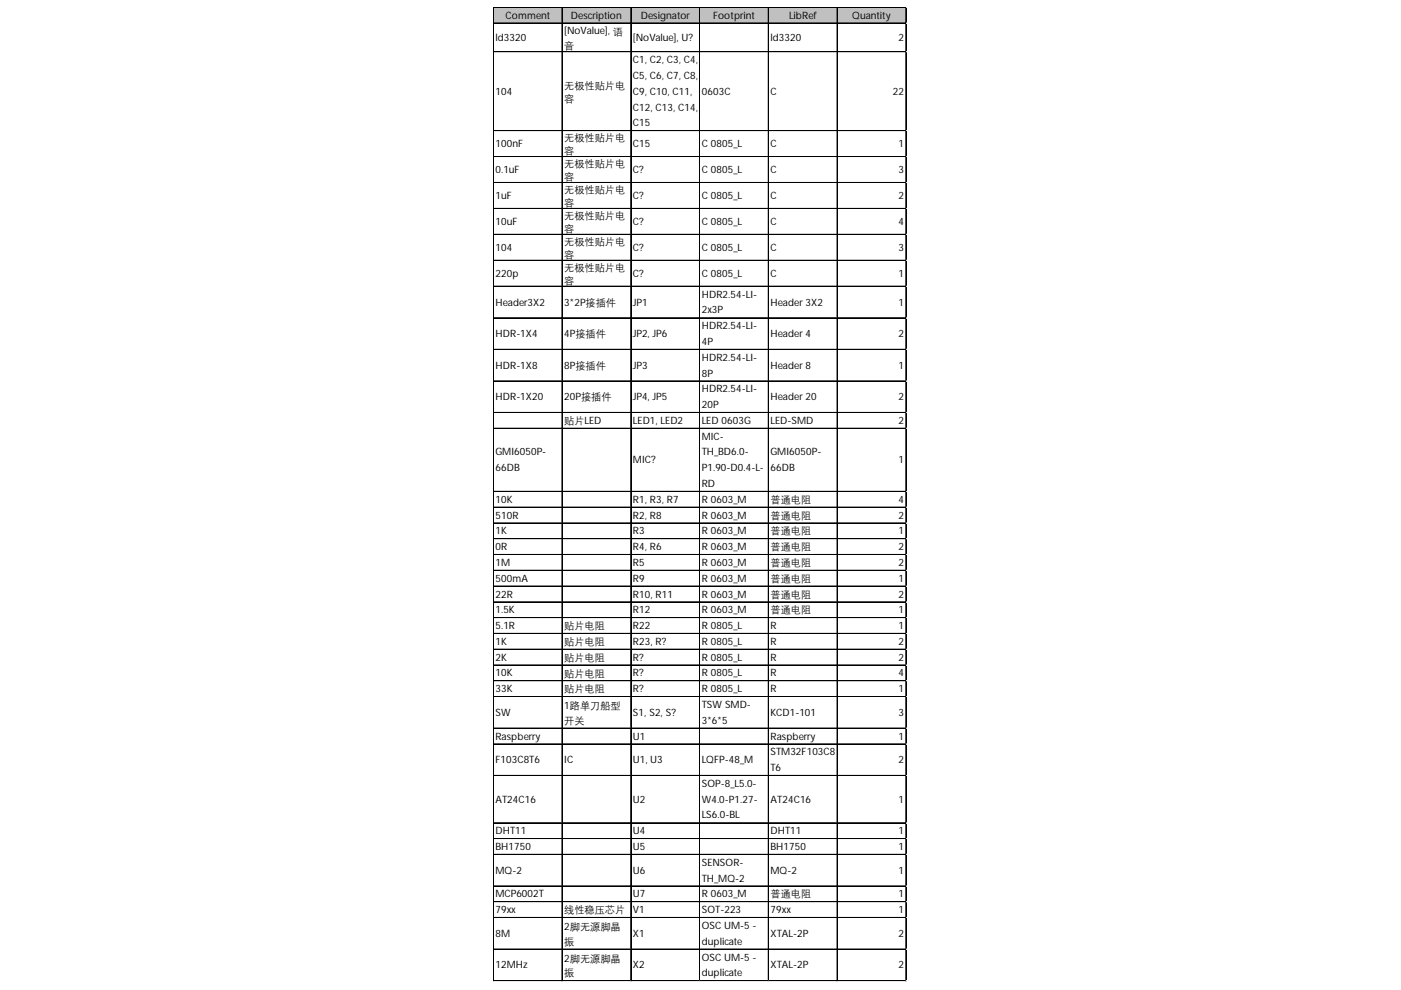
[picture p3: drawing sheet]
<svg xmlns="http://www.w3.org/2000/svg" width="297mm" height="210mm" viewBox="0 0 297 210" stroke-linecap="round" stroke-linejoin="round" font-family="sans-serif">
<defs><g id="words">
<g font-size="2.2">
<text x="107.2" y="4">Comment</text>
<text x="121.1" y="4">Description</text>
<text x="135.9" y="4">Designator</text>
<text x="151.2" y="4">Footprint</text>
<text x="167.3" y="4">LibRef</text>
<text x="180.7" y="4">Quantity</text>
<text x="105" y="8.6">ld3320</text>
<text x="119.6" y="7.3">[NoValue], 语</text>
<text x="119.6" y="10.4">音</text>
<text x="134.2" y="8.6">[NoValue], U?</text>
<text x="163.4" y="8.6">ld3320</text>
<text x="190.5" y="8.6">2</text>
<text x="134.2" y="13.4">C1, C2, C3, C4,</text>
<text x="134.2" y="16.7">C5, C6, C7, C8,</text>
<text x="105" y="20.1">104</text>
<text x="119.6" y="18.8">无极性贴片电</text>
<text x="119.6" y="21.5">容</text>
<text x="134.2" y="20.1">C9, C10, C11,</text>
<text x="134.2" y="23.4">C12, C13, C14,</text>
<text x="148.8" y="20.1">0603C</text>
<text x="163.4" y="20.1">C</text>
<text x="189.3" y="20.1">22</text>
<text x="119.6" y="29.9">无极性贴片电</text>
<text x="134.2" y="26.8">C15</text>
<text x="105" y="31.2">100nF</text>
<text x="119.6" y="32.7">容</text>
<text x="119.6" y="35.4">无极性贴片电</text>
<text x="134.2" y="31.2">C15</text>
<text x="148.8" y="31.2">C 0805_L</text>
<text x="163.4" y="31.2">C</text>
<text x="190.5" y="31.2">1</text>
<text x="105" y="36.7">0.1uF</text>
<text x="119.6" y="38.2">容</text>
<text x="119.6" y="40.9">无极性贴片电</text>
<text x="134.2" y="36.7">C?</text>
<text x="148.8" y="36.7">C 0805_L</text>
<text x="163.4" y="36.7">C</text>
<text x="190.5" y="36.7">3</text>
<text x="105" y="42.2">1uF</text>
<text x="105" y="47.7">10uF</text>
<text x="119.6" y="43.7">容</text>
<text x="119.6" y="46.4">无极性贴片电</text>
<text x="134.2" y="42.2">C?</text>
<text x="134.2" y="47.7">C?</text>
<text x="148.8" y="42.2">C 0805_L</text>
<text x="148.8" y="47.7">C 0805_L</text>
<text x="163.4" y="42.2">C</text>
<text x="163.4" y="47.7">C</text>
<text x="190.5" y="42.2">2</text>
<text x="190.5" y="47.7">4</text>
<text x="105" y="53.2">104</text>
<text x="119.6" y="49.2">容</text>
<text x="119.6" y="51.9">无极性贴片电</text>
<text x="134.2" y="53.2">C?</text>
<text x="148.8" y="53.2">C 0805_L</text>
<text x="163.4" y="53.2">C</text>
<text x="190.5" y="53.2">3</text>
<text x="105" y="58.7">220p</text>
<text x="119.6" y="54.6">容</text>
<text x="119.6" y="57.4">无极性贴片电</text>
<text x="134.2" y="58.7">C?</text>
<text x="148.8" y="58.7">C 0805_L</text>
<text x="163.4" y="58.7">C</text>
<text x="190.5" y="58.7">1</text>
<text x="105" y="64.8">Header3X2</text>
<text x="119.6" y="60.1">容</text>
<text x="119.6" y="64.8">3*2P接插件</text>
<text x="134.2" y="64.8">JP1</text>
<text x="148.8" y="63.1">HDR2.54-LI-</text>
<text x="163.4" y="64.8">Header3X2</text>
<text x="190.5" y="64.8">1</text>
<text x="105" y="71.5">HDR-1X4</text>
<text x="119.6" y="71.5">4P接插件</text>
<text x="134.2" y="71.5">JP2, JP6</text>
<text x="148.8" y="66.5">2x3P</text>
<text x="148.8" y="69.8">HDR2.54-LI-</text>
<text x="163.4" y="71.5">Header4</text>
<text x="190.5" y="71.5">2</text>
<text x="148.8" y="73.2">4P</text>
<text x="148.8" y="76.5">HDR2.54-LI-</text>
<text x="105" y="78.2">HDR-1X8</text>
<text x="119.6" y="78.2">8P接插件</text>
<text x="134.2" y="78.2">JP3</text>
<text x="148.8" y="79.8">8P</text>
<text x="148.8" y="83.2">HDR2.54-LI-</text>
<text x="163.4" y="78.2">Header8</text>
<text x="190.5" y="78.2">1</text>
<text x="105" y="84.9">HDR-1X20</text>
<text x="119.6" y="84.9">20P接插件</text>
<text x="119.6" y="89.9">贴片LED</text>
<text x="134.2" y="84.9">JP4, JP5</text>
<text x="134.2" y="89.9">LED1, LED2</text>
<text x="148.8" y="86.5">20P</text>
<text x="148.8" y="89.9">LED 0603G</text>
<text x="163.4" y="84.9">Header20</text>
<text x="163.4" y="89.9">LED-SMD</text>
<text x="190.5" y="84.9">2</text>
<text x="190.5" y="89.9">2</text>
<text x="148.8" y="93.2">MIC-</text>
<text x="105" y="96.6">GMI6050P-</text>
<text x="105" y="99.9">66DB</text>
<text x="134.2" y="98.2">MIC?</text>
<text x="148.8" y="96.6">TH_BD6.0-</text>
<text x="148.8" y="99.9">P1.90-D0.4-L-</text>
<text x="163.4" y="96.6">GMI6050P-</text>
<text x="163.4" y="99.9">66DB</text>
<text x="190.5" y="98.2">1</text>
<text x="105" y="106.6">10K</text>
<text x="134.2" y="106.6">R1, R3, R7</text>
<text x="148.8" y="103.3">RD</text>
<text x="148.8" y="106.6">R 0603_M</text>
<text x="163.4" y="106.6">普通电阻</text>
<text x="190.5" y="106.6">4</text>
<text x="105" y="110">510R</text>
<text x="105" y="113.3">1K</text>
<text x="134.2" y="110">R2, R8</text>
<text x="134.2" y="113.3">R3</text>
<text x="148.8" y="110">R 0603_M</text>
<text x="148.8" y="113.3">R 0603_M</text>
<text x="163.4" y="110">普通电阻</text>
<text x="163.4" y="113.3">普通电阻</text>
<text x="190.5" y="110">2</text>
<text x="190.5" y="113.3">1</text>
<text x="105" y="116.7">0R</text>
<text x="105" y="120">1M</text>
<text x="134.2" y="116.7">R4, R6</text>
<text x="134.2" y="120">R5</text>
<text x="148.8" y="116.7">R 0603_M</text>
<text x="148.8" y="120">R 0603_M</text>
<text x="163.4" y="116.7">普通电阻</text>
<text x="190.5" y="116.7">2</text>
<text x="190.5" y="120">2</text>
<text x="105" y="123.3">500mA</text>
<text x="134.2" y="123.3">R9</text>
<text x="148.8" y="123.3">R 0603_M</text>
<text x="163.4" y="120">普通电阻</text>
<text x="163.4" y="123.4">普通电阻</text>
<text x="190.5" y="123.3">1</text>
<text x="105" y="126.7">22R</text>
<text x="105" y="130">1.5K</text>
<text x="134.2" y="126.7">R10, R11</text>
<text x="134.2" y="130">R12</text>
<text x="148.8" y="126.7">R 0603_M</text>
<text x="148.8" y="130">R 0603_M</text>
<text x="163.4" y="126.7">普通电阻</text>
<text x="163.4" y="130.1">普通电阻</text>
<text x="190.5" y="126.7">2</text>
<text x="190.5" y="130">1</text>
<text x="105" y="133.4">5.1R</text>
<text x="105" y="136.7">1K</text>
<text x="119.6" y="133.4">贴片电阻</text>
<text x="119.6" y="136.7">贴片电阻</text>
<text x="134.2" y="133.4">R22</text>
<text x="134.2" y="136.7">R23, R?</text>
<text x="148.8" y="133.4">R 0805_L</text>
<text x="148.8" y="136.7">R 0805_L</text>
<text x="163.4" y="133.4">R</text>
<text x="163.4" y="136.7">R</text>
<text x="190.5" y="133.4">1</text>
<text x="190.5" y="136.7">2</text>
<text x="105" y="140.1">2K</text>
<text x="105" y="143.4">10K</text>
<text x="119.6" y="140.1">贴片电阻</text>
<text x="119.6" y="143.4">贴片电阻</text>
<text x="134.2" y="140.1">R?</text>
<text x="134.2" y="143.4">R?</text>
<text x="148.8" y="140.1">R 0805_L</text>
<text x="148.8" y="143.4">R 0805_L</text>
<text x="163.4" y="140.1">R</text>
<text x="163.4" y="143.4">R</text>
<text x="190.5" y="140.1">2</text>
<text x="190.5" y="143.4">4</text>
<text x="105" y="146.8">33K</text>
<text x="119.6" y="146.8">贴片电阻</text>
<text x="134.2" y="146.8">R?</text>
<text x="148.8" y="146.8">R 0805_L</text>
<text x="163.4" y="146.8">R</text>
<text x="190.5" y="146.8">1</text>
<text x="105" y="151.8">SW</text>
<text x="119.6" y="150.4">1路单刀船型</text>
<text x="119.6" y="153.5">开关</text>
<text x="134.2" y="151.8">S1, S2, S?</text>
<text x="148.8" y="150.1">TSWSMD-</text>
<text x="148.8" y="153.5">3*6*5</text>
<text x="163.4" y="151.8">KCD1-101</text>
<text x="190.5" y="151.8">3</text>
<text x="105" y="156.8">Raspberry</text>
<text x="105" y="161.8">F103C8T6</text>
<text x="119.6" y="161.8">IC</text>
<text x="134.2" y="156.8">U1</text>
<text x="134.2" y="161.8">U1, U3</text>
<text x="148.8" y="161.8">LQFP-48_M</text>
<text x="163.4" y="156.8">Raspberry</text>
<text x="163.4" y="160.2">STM32F103C8</text>
<text x="190.5" y="156.8">1</text>
<text x="190.5" y="161.8">2</text>
<text x="148.8" y="166.8">SOP-8_L5.0-</text>
<text x="163.4" y="163.5">T6</text>
<text x="105" y="170.2">AT24C16</text>
<text x="134.2" y="170.2">U2</text>
<text x="148.8" y="170.2">W4.0-P1.27-</text>
<text x="148.8" y="173.5">LS6.0-BL</text>
<text x="163.4" y="170.2">AT24C16</text>
<text x="190.5" y="170.2">1</text>
<text x="105" y="176.9">DHT11</text>
<text x="134.2" y="176.9">U4</text>
<text x="163.4" y="176.9">DHT11</text>
<text x="190.5" y="176.9">1</text>
<text x="105" y="180.2">BH1750</text>
<text x="105" y="185.2">MQ-2</text>
<text x="134.2" y="180.2">U5</text>
<text x="134.2" y="185.2">U6</text>
<text x="148.8" y="183.6">SENSOR-</text>
<text x="163.4" y="180.2">BH1750</text>
<text x="163.4" y="185.2">MQ-2</text>
<text x="190.5" y="180.2">1</text>
<text x="190.5" y="185.2">1</text>
<text x="105" y="190.3">MCP6002T</text>
<text x="134.2" y="190.3">U7</text>
<text x="148.8" y="186.9">TH_MQ-2</text>
<text x="148.8" y="190.3">R 0603_M</text>
<text x="163.4" y="190.3">普通电阻</text>
<text x="190.5" y="190.3">1</text>
<text x="105" y="193.6">79xx</text>
<text x="119.6" y="193.6">线性稳压芯片</text>
<text x="119.6" y="197.2">2脚无源脚晶</text>
<text x="134.2" y="193.6">V1</text>
<text x="148.8" y="193.6">SOT-223</text>
<text x="148.8" y="197">OSC UM-5-</text>
<text x="163.4" y="193.6">79xx</text>
<text x="190.5" y="193.6">1</text>
<text x="105" y="198.6">8M</text>
<text x="119.6" y="200.3">振</text>
<text x="119.6" y="203.9">2脚无源脚晶</text>
<text x="134.2" y="198.6">X1</text>
<text x="148.8" y="200.3">duplicate</text>
<text x="148.8" y="203.7">OSC UM-5-</text>
<text x="163.4" y="198.6">XTAL-2P</text>
<text x="190.5" y="198.6">2</text>
<text x="105" y="205.3">12MHz</text>
<text x="119.6" y="207">振</text>
<text x="134.2" y="205.3">X2</text>
<text x="148.8" y="207">duplicate</text>
<text x="163.4" y="205.3">XTAL-2P</text>
<text x="190.5" y="205.3">2</text>
</g>
</g></defs>
<path d="M104.6 1.6h87.6v3.4h-87.6z" fill="#c0c0c0"/>
<g fill="none" stroke="#000" stroke-width=".21">
<path d="M104.6 1.5v206.5M104.7 1.5h87.5M104.7 1.6h87.5M104.7 4.9h87.5M104.7 11h87.5M119.1 1.6v206.4M119.2 1.6v206.4M133.7 1.6v206.4M133.8 1.6v206.4M148.3 1.6v206.4M148.4 1.6v206.4M162.9 1.6v206.4"/>
<path d="M177.5 1.6v206.4M192 1.6v206.4M192.1 1.6v206.4M104.7 27.7h87.5M104.7 27.8h87.5M104.7 33.2h87.5M104.7 38.7h87.5M104.7 44.2h87.5M104.7 49.7h87.5M104.7 55.2h87.5M104.7 60.7h87.5M104.7 67.4h87.5"/>
<path d="M104.7 74.1h87.5M104.7 80.8h87.5M104.7 87.4h87.5M104.7 87.5h87.5M104.7 90.8h87.5M104.7 104.2h87.5M104.7 107.5h87.5M104.7 107.6h87.5M104.7 110.9h87.5M104.7 114.2h87.5M104.7 114.3h87.5M104.7 117.6h87.5"/>
<path d="M104.7 120.9h87.5M104.7 121h87.5M104.7 124.3h87.5M104.7 127.6h87.5M104.7 127.7h87.5M104.7 130.9h87.5M104.7 131h87.5M104.7 134.3h87.5M104.7 137.6h87.5M104.7 137.7h87.5M104.7 141h87.5M104.7 144.3h87.5"/>
<path d="M104.7 144.4h87.5M104.7 147.7h87.5M104.7 154.4h87.5M104.7 157.7h87.5M104.7 157.8h87.5M104.7 164.4h87.5M104.7 164.5h87.5M104.7 174.4h87.5M104.7 174.5h87.5M104.7 177.8h87.5M104.7 181.1h87.5M104.7 181.2h87.5"/>
<path d="M104.7 187.8h87.5M104.7 187.9h87.5M104.7 191.2h87.5M104.7 194.5h87.5M104.7 194.6h87.5M104.7 201.2h87.5M104.7 201.3h87.5M104.7 207.9h87.5M104.7 208h87.5"/>
</g>
<path d="M104.6 208v.1" fill="none" stroke="#d4d4d4" stroke-width=".21"/>
<path d="M104.6 208l.1 .1z" fill="#d4d4d4"/>
<path d="M119.1 208v.1" fill="none" stroke="#d4d4d4" stroke-width=".21"/>
<path d="M119.1 208l.2 .1z" fill="#d4d4d4"/>
<path d="M133.7 208v.1" fill="none" stroke="#d4d4d4" stroke-width=".21"/>
<path d="M133.7 208l.1 .1z" fill="#d4d4d4"/>
<path d="M148.3 208v.1" fill="none" stroke="#d4d4d4" stroke-width=".21"/>
<path d="M148.3 208l.1 .1z" fill="#d4d4d4"/>
<path d="M162.9 208v.1" fill="none" stroke="#d4d4d4" stroke-width=".21"/>
<path d="M162.9 208l.1 .1z" fill="#d4d4d4"/>
<path d="M177.5 208v.1" fill="none" stroke="#d4d4d4" stroke-width=".21"/>
<path d="M177.5 208l.1 .1z" fill="#d4d4d4"/>
<path d="M192 208v.1" fill="none" stroke="#d4d4d4" stroke-width=".21"/>
<path d="M192 208l.2 .1z" fill="#d4d4d4"/>
<path d="M192.2 1.5h.1" fill="none" stroke="#d4d4d4" stroke-width=".21"/>
<path d="M192.2 1.5v.1z" fill="#d4d4d4"/>
<path d="M192.2 4.9h.1" fill="none" stroke="#d4d4d4" stroke-width=".21"/>
<path d="M192.2 4.9v.1z" fill="#d4d4d4"/>
<path d="M192.2 11h.1" fill="none" stroke="#d4d4d4" stroke-width=".21"/>
<path d="M192.2 11v.1z" fill="#d4d4d4"/>
<path d="M192.2 27.7h.1" fill="none" stroke="#d4d4d4" stroke-width=".21"/>
<path d="M192.2 27.7v.1z" fill="#d4d4d4"/>
<path d="M192.2 33.2h.1" fill="none" stroke="#d4d4d4" stroke-width=".21"/>
<path d="M192.2 33.2v.1z" fill="#d4d4d4"/>
<path d="M192.2 38.7h.1" fill="none" stroke="#d4d4d4" stroke-width=".21"/>
<path d="M192.2 38.7v.1z" fill="#d4d4d4"/>
<path d="M192.2 44.2h.1" fill="none" stroke="#d4d4d4" stroke-width=".21"/>
<path d="M192.2 44.2v.1z" fill="#d4d4d4"/>
<path d="M192.2 49.7h.1" fill="none" stroke="#d4d4d4" stroke-width=".21"/>
<path d="M192.2 49.7v.1z" fill="#d4d4d4"/>
<path d="M192.2 55.2h.1" fill="none" stroke="#d4d4d4" stroke-width=".21"/>
<path d="M192.2 55.2v.1z" fill="#d4d4d4"/>
<path d="M192.2 60.7h.1" fill="none" stroke="#d4d4d4" stroke-width=".21"/>
<path d="M192.2 60.7v.1z" fill="#d4d4d4"/>
<path d="M192.2 67.4h.1" fill="none" stroke="#d4d4d4" stroke-width=".21"/>
<path d="M192.2 67.4v.1z" fill="#d4d4d4"/>
<path d="M192.2 74.1h.1" fill="none" stroke="#d4d4d4" stroke-width=".21"/>
<path d="M192.2 74.1v.1z" fill="#d4d4d4"/>
<path d="M192.2 80.8h.1" fill="none" stroke="#d4d4d4" stroke-width=".21"/>
<path d="M192.2 80.8v.1z" fill="#d4d4d4"/>
<path d="M192.2 87.4h.1" fill="none" stroke="#d4d4d4" stroke-width=".21"/>
<path d="M192.2 87.4v.2z" fill="#d4d4d4"/>
<path d="M192.2 90.8h.1" fill="none" stroke="#d4d4d4" stroke-width=".21"/>
<path d="M192.2 90.8v.1z" fill="#d4d4d4"/>
<path d="M192.2 104.2h.1" fill="none" stroke="#d4d4d4" stroke-width=".21"/>
<path d="M192.2 104.2v.1z" fill="#d4d4d4"/>
<path d="M192.2 107.5h.1" fill="none" stroke="#d4d4d4" stroke-width=".21"/>
<path d="M192.2 107.5v.1z" fill="#d4d4d4"/>
<path d="M192.2 110.9h.1" fill="none" stroke="#d4d4d4" stroke-width=".21"/>
<path d="M192.2 110.9v.1z" fill="#d4d4d4"/>
<path d="M192.2 114.2h.1" fill="none" stroke="#d4d4d4" stroke-width=".21"/>
<path d="M192.2 114.2v.1z" fill="#d4d4d4"/>
<path d="M192.2 117.6h.1" fill="none" stroke="#d4d4d4" stroke-width=".21"/>
<path d="M192.2 117.6v.1z" fill="#d4d4d4"/>
<path d="M192.2 120.9h.1" fill="none" stroke="#d4d4d4" stroke-width=".21"/>
<path d="M192.2 120.9v.1z" fill="#d4d4d4"/>
<path d="M192.2 124.3h.1" fill="none" stroke="#d4d4d4" stroke-width=".21"/>
<path d="M192.2 124.3v.1z" fill="#d4d4d4"/>
<path d="M192.2 127.6h.1" fill="none" stroke="#d4d4d4" stroke-width=".21"/>
<path d="M192.2 127.6v.1z" fill="#d4d4d4"/>
<path d="M192.2 130.9h.1" fill="none" stroke="#d4d4d4" stroke-width=".21"/>
<path d="M192.2 130.9v.2z" fill="#d4d4d4"/>
<path d="M192.2 134.3h.1" fill="none" stroke="#d4d4d4" stroke-width=".21"/>
<path d="M192.2 134.3v.1z" fill="#d4d4d4"/>
<path d="M192.2 137.6h.1" fill="none" stroke="#d4d4d4" stroke-width=".21"/>
<path d="M192.2 137.6v.2z" fill="#d4d4d4"/>
<path d="M192.2 141h.1" fill="none" stroke="#d4d4d4" stroke-width=".21"/>
<path d="M192.2 141v.1z" fill="#d4d4d4"/>
<path d="M192.2 144.3h.1" fill="none" stroke="#d4d4d4" stroke-width=".21"/>
<path d="M192.2 144.3v.1z" fill="#d4d4d4"/>
<path d="M192.2 147.7h.1" fill="none" stroke="#d4d4d4" stroke-width=".21"/>
<path d="M192.2 147.7v.1z" fill="#d4d4d4"/>
<path d="M192.2 154.4h.1" fill="none" stroke="#d4d4d4" stroke-width=".21"/>
<path d="M192.2 154.4v.1z" fill="#d4d4d4"/>
<path d="M192.2 157.7h.1" fill="none" stroke="#d4d4d4" stroke-width=".21"/>
<path d="M192.2 157.7v.1z" fill="#d4d4d4"/>
<path d="M192.2 164.4h.1" fill="none" stroke="#d4d4d4" stroke-width=".21"/>
<path d="M192.2 164.4v.1z" fill="#d4d4d4"/>
<path d="M192.2 174.4h.1" fill="none" stroke="#d4d4d4" stroke-width=".21"/>
<path d="M192.2 174.4v.2z" fill="#d4d4d4"/>
<path d="M192.2 177.8h.1" fill="none" stroke="#d4d4d4" stroke-width=".21"/>
<path d="M192.2 177.8v.1z" fill="#d4d4d4"/>
<path d="M192.2 181.1h.1" fill="none" stroke="#d4d4d4" stroke-width=".21"/>
<path d="M192.2 181.1v.2z" fill="#d4d4d4"/>
<path d="M192.2 187.8h.1" fill="none" stroke="#d4d4d4" stroke-width=".21"/>
<path d="M192.2 187.8v.1z" fill="#d4d4d4"/>
<path d="M192.2 191.2h.1" fill="none" stroke="#d4d4d4" stroke-width=".21"/>
<path d="M192.2 191.2v.1z" fill="#d4d4d4"/>
<path d="M192.2 194.5h.1" fill="none" stroke="#d4d4d4" stroke-width=".21"/>
<path d="M192.2 194.5v.1z" fill="#d4d4d4"/>
<path d="M192.2 201.2h.1" fill="none" stroke="#d4d4d4" stroke-width=".21"/>
<path d="M192.2 201.2v.1z" fill="#d4d4d4"/>
<path d="M192.2 207.9h.1" fill="none" stroke="#d4d4d4" stroke-width=".21"/>
<path d="M192.2 207.9v.1z" fill="#d4d4d4"/>
<use href="#words"/>
</svg>
